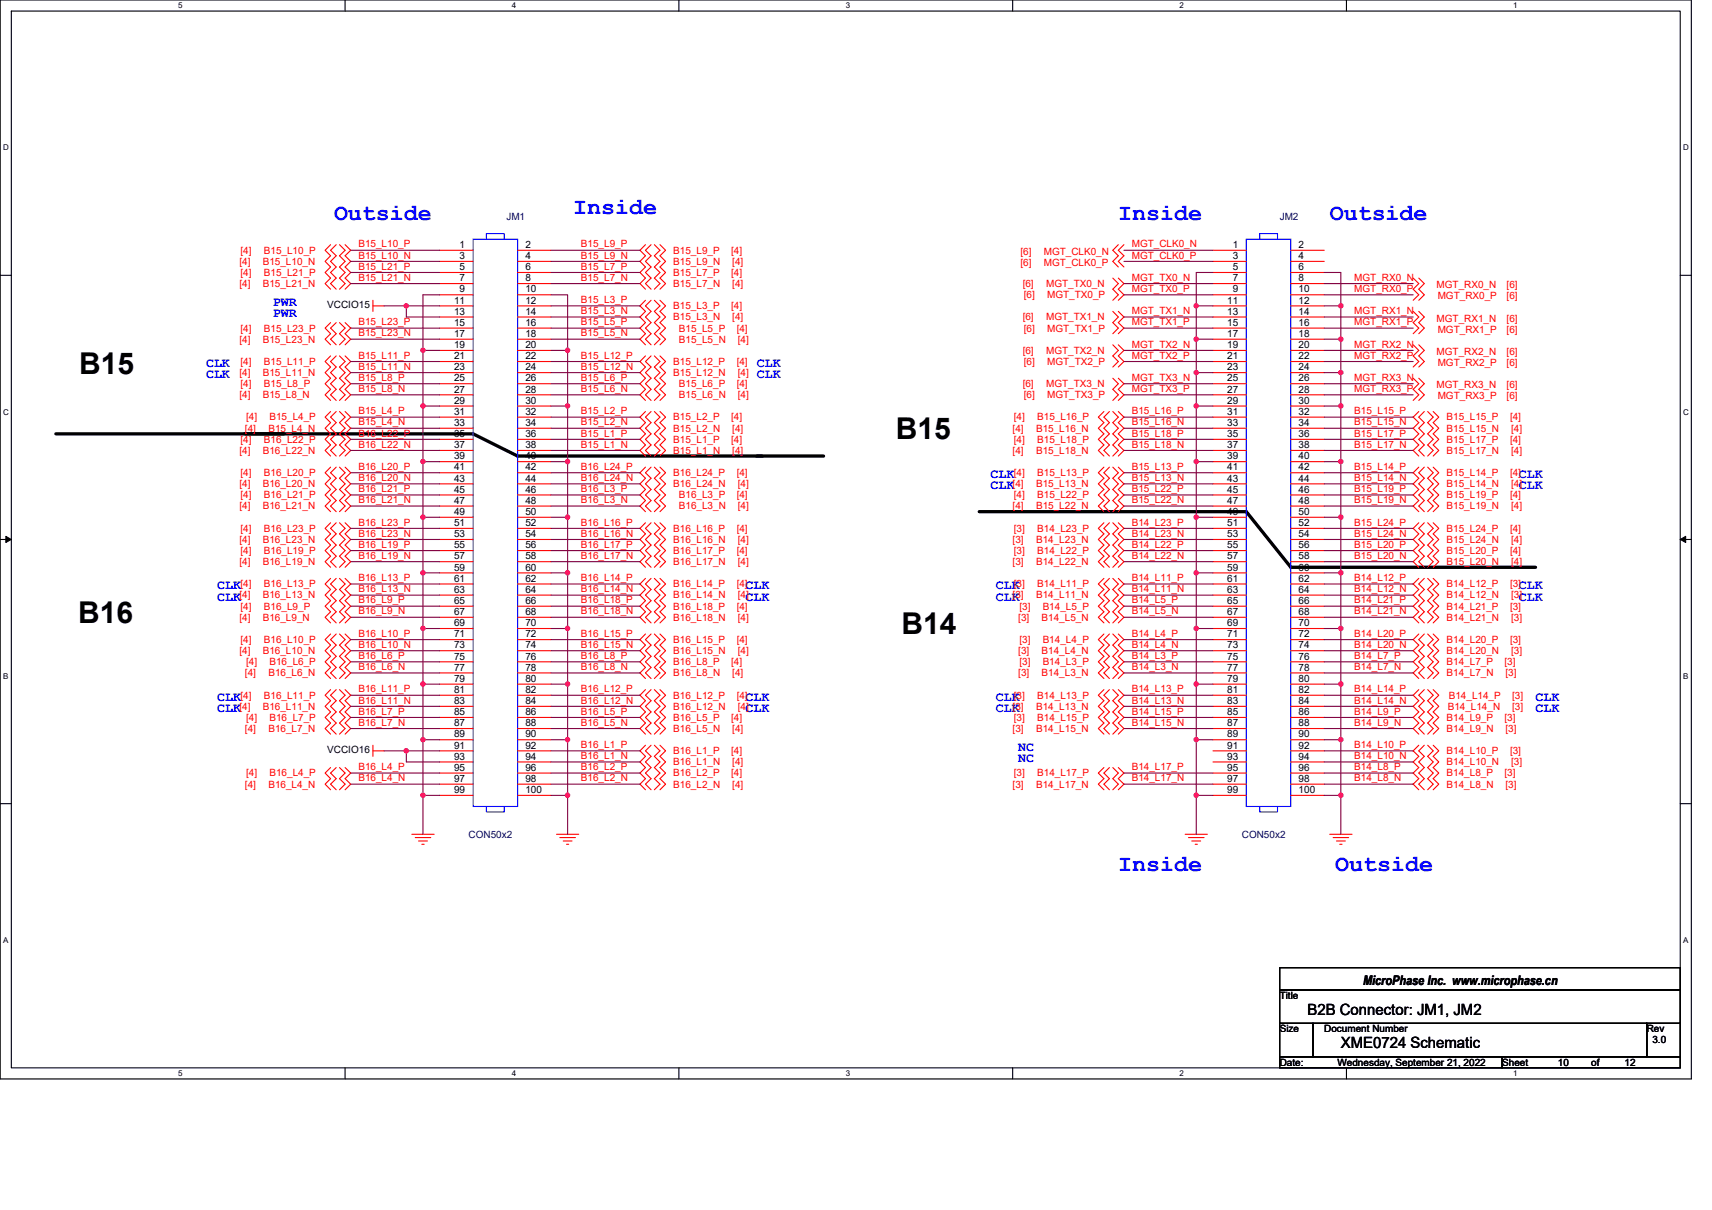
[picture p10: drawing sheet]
<svg xmlns="http://www.w3.org/2000/svg" width="297mm" height="210mm" viewBox="0 0 297 210" stroke-linecap="round" stroke-linejoin="round" font-family="sans-serif">
<defs><g id="words">
<g font-size="5.2">
<text x="13.7" y="64.9">B15</text>
<text x="155.4" y="76.2">B15</text>
<text x="13.5" y="108.1">B16</text>
<text x="156.4" y="110">B14</text>
</g>
<g font-size="4" fill="#00f">
<text x="58" y="38.1">Outside</text>
<text x="99.5" y="37.2">Inside</text>
<text x="194" y="38.1">Inside</text>
<text x="230.7" y="38.1">Outside</text>
<text x="194" y="151.1">Inside</text>
<text x="231.7" y="151.1">Outside</text>
</g>
<g font-size="2.7">
<text x="226.9" y="176.1">B2B Connector: JM1, JM2</text>
<text x="232.6" y="181.9">XME0724 Schematic</text>
</g>
<g font-size="2.3" fill="#00f">
<text x="47.3" y="53.1">PWR</text>
<text x="47.3" y="55">PWR</text>
<text x="35.7" y="65.6">CLK</text>
<text x="35.7" y="63.7">CLK</text>
<text x="131.3" y="63.7">CLK</text>
<text x="131.3" y="65.6">CLK</text>
<text x="171.8" y="83">CLK</text>
<text x="263.5" y="83">CLK</text>
<text x="171.8" y="84.9">CLK</text>
<text x="263.5" y="84.9">CLK</text>
<text x="37.7" y="104.2">CLK</text>
<text x="37.7" y="102.3">CLK</text>
<text x="129.4" y="102.3">CLK</text>
<text x="129.4" y="104.2">CLK</text>
<text x="172.8" y="104.2">CLK</text>
<text x="172.8" y="102.3">CLK</text>
<text x="263.5" y="104.2">CLK</text>
<text x="263.5" y="102.3">CLK</text>
<text x="37.7" y="121.6">CLK</text>
<text x="37.7" y="123.5">CLK</text>
<text x="129.4" y="121.6">CLK</text>
<text x="129.4" y="123.5">CLK</text>
<text x="172.8" y="123.5">CLK</text>
<text x="172.8" y="121.6">CLK</text>
<text x="266.4" y="123.5">CLK</text>
<text x="266.4" y="121.6">CLK</text>
<text x="176.7" y="130.3">NC</text>
<text x="176.7" y="132.2">NC</text>
</g>
<text font-size="2.3" x="236.5" y="170.9">MicroPhase Inc. www.microphase.cn</text>
<g font-size="1.7" fill="#000080">
<text x="87.9" y="38.2">JM1</text>
<text x="222" y="38.2">JM2</text>
<text x="81.3" y="145.4">CON50x2</text>
<text x="215.5" y="145.4">CON50x2</text>
</g>
<g font-size="1.7" fill="#f00">
<text x="41.5" y="45.9">[4]</text>
<text x="41.7" y="44">[4]</text>
<text x="41.7" y="47.9">[4]</text>
<text x="45.6" y="45.9">B15_L10_N</text>
<text x="45.8" y="44">B15_L10_P</text>
<text x="45.8" y="47.9">B15_L21_P</text>
<text x="62.2" y="44.9">B15_L10_N</text>
<text x="62.2" y="42.9">B15_L10_P</text>
<text x="62.2" y="46.8">B15_L21_P</text>
<text x="100.8" y="46.8">B15_L7_P</text>
<text x="100.8" y="42.9">B15_L9_P</text>
<text x="100.8" y="44.9">B15_L9_N</text>
<text x="116.8" y="47.9">B15_L7_P</text>
<text x="116.8" y="45.9">B15_L9_N</text>
<text x="116.8" y="44">B15_L9_P</text>
<text x="126.9" y="47.9">[4]</text>
<text x="126.9" y="44">[4]</text>
<text x="127.1" y="45.9">[4]</text>
<text x="177.1" y="46.1">[6]</text>
<text x="177.1" y="44.2">[6]</text>
<text x="181.1" y="46.1">MGT_CLK0_P</text>
<text x="181.1" y="44.2">MGT_CLK0_N</text>
<text x="196.4" y="44.9">MGT_CLK0_P</text>
<text x="196.4" y="42.9">MGT_CLK0_N</text>
<text x="41.5" y="49.8">[4]</text>
<text x="45.6" y="49.8">B15_L21_N</text>
<text x="62.2" y="48.7">B15_L21_N</text>
<text x="100.8" y="52.6">B15_L3_P</text>
<text x="100.8" y="48.7">B15_L7_N</text>
<text x="116.8" y="49.8">B15_L7_N</text>
<text x="116.8" y="53.7">B15_L3_P</text>
<text x="126.9" y="53.7">[4]</text>
<text x="127.1" y="49.8">[4]</text>
<text x="177.4" y="49.8">[6]</text>
<text x="177.6" y="51.7">[6]</text>
<text x="181.5" y="49.8">MGT_TX0_N</text>
<text x="181.7" y="51.7">MGT_TX0_P</text>
<text x="196.4" y="50.7">MGT_TX0_P</text>
<text x="196.4" y="48.7">MGT_TX0_N</text>
<text x="235" y="50.7">MGT_RX0_P</text>
<text x="235" y="48.7">MGT_RX0_N</text>
<text x="249.3" y="50">MGT_RX0_N</text>
<text x="249.4" y="51.9">MGT_RX0_P</text>
<text x="261.4" y="50">[6]</text>
<text x="261.4" y="51.9">[6]</text>
<text x="41.5" y="59.5">[4]</text>
<text x="41.7" y="57.5">[4]</text>
<text x="45.6" y="59.5">B15_L23_N</text>
<text x="45.8" y="57.5">B15_L23_P</text>
<text x="62.2" y="56.5">B15_L23_P</text>
<text x="62.2" y="58.4">B15_L23_N</text>
<text x="100.8" y="56.5">B15_L5_P</text>
<text x="100.8" y="58.4">B15_L5_N</text>
<text x="100.8" y="54.5">B15_L3_N</text>
<text x="116.8" y="55.6">B15_L3_N</text>
<text x="117.8" y="59.5">B15_L5_N</text>
<text x="117.8" y="57.5">B15_L5_P</text>
<text x="127.1" y="55.6">[4]</text>
<text x="127.8" y="57.5">[4]</text>
<text x="128" y="59.5">[4]</text>
<text x="177.4" y="55.6">[6]</text>
<text x="177.6" y="57.5">[6]</text>
<text x="181.5" y="55.6">MGT_TX1_N</text>
<text x="181.7" y="57.5">MGT_TX1_P</text>
<text x="196.4" y="56.5">MGT_TX1_P</text>
<text x="196.4" y="54.5">MGT_TX1_N</text>
<text x="235" y="54.5">MGT_RX1_N</text>
<text x="235" y="56.5">MGT_RX1_P</text>
<text x="249.3" y="55.8">MGT_RX1_N</text>
<text x="249.4" y="57.7">MGT_RX1_P</text>
<text x="261.4" y="55.8">[6]</text>
<text x="261.4" y="57.7">[6]</text>
<text x="41.5" y="65.2">[4]</text>
<text x="41.7" y="63.3">[4]</text>
<text x="45.6" y="65.2">B15_L11_N</text>
<text x="45.8" y="63.3">B15_L11_P</text>
<text x="62.2" y="64.2">B15_L11_N</text>
<text x="62.2" y="62.3">B15_L11_P</text>
<text x="100.8" y="64.2">B15_L12_N</text>
<text x="100.8" y="62.3">B15_L12_P</text>
<text x="116.8" y="65.2">B15_L12_N</text>
<text x="116.8" y="63.3">B15_L12_P</text>
<text x="127.8" y="63.3">[4]</text>
<text x="128" y="65.2">[4]</text>
<text x="177.4" y="61.4">[6]</text>
<text x="177.6" y="63.3">[6]</text>
<text x="181.5" y="61.4">MGT_TX2_N</text>
<text x="181.7" y="63.3">MGT_TX2_P</text>
<text x="196.4" y="62.3">MGT_TX2_P</text>
<text x="196.4" y="60.3">MGT_TX2_N</text>
<text x="235" y="60.3">MGT_RX2_N</text>
<text x="235" y="62.3">MGT_RX2_P</text>
<text x="249.3" y="61.6">MGT_RX2_N</text>
<text x="249.4" y="63.5">MGT_RX2_P</text>
<text x="261.4" y="61.6">[6]</text>
<text x="261.4" y="63.5">[6]</text>
<text x="41.5" y="69.1">[4]</text>
<text x="41.7" y="67.2">[4]</text>
<text x="45.6" y="69.1">B15_L8_N</text>
<text x="45.8" y="67.2">B15_L8_P</text>
<text x="62.2" y="71.9">B15_L4_P</text>
<text x="62.2" y="68">B15_L8_N</text>
<text x="62.2" y="66.1">B15_L8_P</text>
<text x="100.8" y="71.9">B15_L2_P</text>
<text x="100.8" y="66.1">B15_L6_P</text>
<text x="100.8" y="68">B15_L6_N</text>
<text x="117.8" y="69.1">B15_L6_N</text>
<text x="117.8" y="67.2">B15_L6_P</text>
<text x="127.8" y="67.2">[4]</text>
<text x="128" y="69.1">[4]</text>
<text x="177.4" y="67.2">[6]</text>
<text x="177.6" y="69.1">[6]</text>
<text x="181.5" y="67.2">MGT_TX3_N</text>
<text x="181.7" y="69.1">MGT_TX3_P</text>
<text x="196.4" y="68">MGT_TX3_P</text>
<text x="196.4" y="66.1">MGT_TX3_N</text>
<text x="196.4" y="71.9">B15_L16_P</text>
<text x="235" y="66.1">MGT_RX3_N</text>
<text x="235" y="68">MGT_RX3_P</text>
<text x="235" y="71.9">B15_L15_P</text>
<text x="249.3" y="67.4">MGT_RX3_N</text>
<text x="249.4" y="69.3">MGT_RX3_P</text>
<text x="261.4" y="67.4">[6]</text>
<text x="261.4" y="69.3">[6]</text>
<text x="41.7" y="76.8">[4]</text>
<text x="42.5" y="74.9">[4]</text>
<text x="42.7" y="73">[4]</text>
<text x="45.8" y="76.8">B16_L22_P</text>
<text x="46.6" y="74.9">B15_L4_N</text>
<text x="46.8" y="73">B15_L4_P</text>
<text x="62.2" y="73.8">B15_L4_N</text>
<text x="62.2" y="75.8">B16_L22_P</text>
<text x="62.2" y="77.7">B16_L22_N</text>
<text x="100.8" y="75.8">B15_L1_P</text>
<text x="100.8" y="77.7">B15_L1_N</text>
<text x="100.8" y="73.8">B15_L2_N</text>
<text x="116.8" y="76.8">B15_L1_P</text>
<text x="116.8" y="73">B15_L2_P</text>
<text x="116.8" y="74.9">B15_L2_N</text>
<text x="126.9" y="76.8">[4]</text>
<text x="126.9" y="73">[4]</text>
<text x="127.1" y="74.9">[4]</text>
<text x="175.7" y="74.9">[4]</text>
<text x="175.9" y="76.8">[4]</text>
<text x="175.9" y="73">[4]</text>
<text x="179.8" y="74.9">B15_L16_N</text>
<text x="180" y="76.8">B15_L18_P</text>
<text x="180" y="73">B15_L16_P</text>
<text x="196.4" y="77.7">B15_L18_N</text>
<text x="196.4" y="75.8">B15_L18_P</text>
<text x="196.4" y="73.8">B15_L16_N</text>
<text x="235" y="73.8">B15_L15_N</text>
<text x="235" y="77.7">B15_L17_N</text>
<text x="235" y="75.8">B15_L17_P</text>
<text x="251" y="73">B15_L15_P</text>
<text x="251" y="74.9">B15_L15_N</text>
<text x="251" y="76.8">B15_L17_P</text>
<text x="262" y="73">[4]</text>
<text x="262" y="76.8">[4]</text>
<text x="262.2" y="74.9">[4]</text>
<text x="41.5" y="78.8">[4]</text>
<text x="41.7" y="82.6">[4]</text>
<text x="45.6" y="78.8">B16_L22_N</text>
<text x="45.8" y="82.6">B16_L20_P</text>
<text x="62.2" y="81.6">B16_L20_P</text>
<text x="62.2" y="83.5">B16_L20_N</text>
<text x="100.8" y="81.6">B16_L24_P</text>
<text x="100.8" y="83.5">B16_L24_N</text>
<text x="116.8" y="78.8">B15_L1_N</text>
<text x="116.8" y="82.6">B16_L24_P</text>
<text x="127.1" y="78.8">[4]</text>
<text x="127.8" y="82.6">[4]</text>
<text x="175.7" y="78.8">[4]</text>
<text x="175.9" y="82.6">[4]</text>
<text x="179.8" y="78.8">B15_L18_N</text>
<text x="180" y="82.6">B15_L13_P</text>
<text x="196.4" y="81.6">B15_L13_P</text>
<text x="196.4" y="83.5">B15_L13_N</text>
<text x="235" y="81.6">B15_L14_P</text>
<text x="235" y="83.5">B15_L14_N</text>
<text x="251" y="82.6">B15_L14_P</text>
<text x="251" y="78.8">B15_L17_N</text>
<text x="262" y="82.6">[4]</text>
<text x="262.2" y="78.8">[4]</text>
<text x="41.5" y="88.4">[4]</text>
<text x="41.5" y="84.5">[4]</text>
<text x="41.7" y="86.5">[4]</text>
<text x="45.6" y="88.4">B16_L21_N</text>
<text x="45.6" y="84.5">B16_L20_N</text>
<text x="45.8" y="86.5">B16_L21_P</text>
<text x="62.2" y="85.4">B16_L21_P</text>
<text x="62.2" y="87.3">B16_L21_N</text>
<text x="100.8" y="87.3">B16_L3_N</text>
<text x="100.8" y="85.4">B16_L3_P</text>
<text x="116.8" y="84.5">B16_L24_N</text>
<text x="117.8" y="86.5">B16_L3_P</text>
<text x="117.8" y="88.4">B16_L3_N</text>
<text x="127.8" y="86.5">[4]</text>
<text x="128" y="84.5">[4]</text>
<text x="128" y="88.4">[4]</text>
<text x="175.7" y="84.5">[4]</text>
<text x="175.7" y="88.4">[4]</text>
<text x="175.9" y="86.5">[4]</text>
<text x="179.8" y="84.5">B15_L13_N</text>
<text x="179.8" y="88.4">B15_L22_N</text>
<text x="180" y="86.5">B15_L22_P</text>
<text x="196.4" y="87.3">B15_L22_N</text>
<text x="196.4" y="85.4">B15_L22_P</text>
<text x="235" y="87.3">B15_L19_N</text>
<text x="235" y="85.4">B15_L19_P</text>
<text x="251" y="84.5">B15_L14_N</text>
<text x="251" y="88.4">B15_L19_N</text>
<text x="251" y="86.5">B15_L19_P</text>
<text x="262" y="86.5">[4]</text>
<text x="262.2" y="84.5">[4]</text>
<text x="262.2" y="88.4">[4]</text>
<text x="41.5" y="94.2">[4]</text>
<text x="41.7" y="92.3">[4]</text>
<text x="45.6" y="94.2">B16_L23_N</text>
<text x="45.8" y="92.3">B16_L23_P</text>
<text x="62.2" y="93.1">B16_L23_N</text>
<text x="62.2" y="91.2">B16_L23_P</text>
<text x="62.2" y="95.1">B16_L19_P</text>
<text x="100.8" y="95.1">B16_L17_P</text>
<text x="100.8" y="91.2">B16_L16_P</text>
<text x="100.8" y="93.1">B16_L16_N</text>
<text x="116.8" y="92.3">B16_L16_P</text>
<text x="116.8" y="94.2">B16_L16_N</text>
<text x="127.8" y="92.3">[4]</text>
<text x="128" y="94.2">[4]</text>
<text x="175.7" y="94.2">[3]</text>
<text x="175.9" y="92.3">[3]</text>
<text x="179.8" y="94.2">B14_L23_N</text>
<text x="180" y="92.3">B14_L23_P</text>
<text x="196.4" y="91.2">B14_L23_P</text>
<text x="196.4" y="93.1">B14_L23_N</text>
<text x="196.4" y="95.1">B14_L22_P</text>
<text x="235" y="93.1">B15_L24_N</text>
<text x="235" y="91.2">B15_L24_P</text>
<text x="235" y="95.1">B15_L20_P</text>
<text x="251" y="92.3">B15_L24_P</text>
<text x="251" y="94.2">B15_L24_N</text>
<text x="262" y="92.3">[4]</text>
<text x="262.2" y="94.2">[4]</text>
<text x="41.5" y="98.1">[4]</text>
<text x="41.7" y="101.9">[4]</text>
<text x="41.7" y="96.1">[4]</text>
<text x="45.6" y="98.1">B16_L19_N</text>
<text x="45.8" y="101.9">B16_L13_P</text>
<text x="45.8" y="96.1">B16_L19_P</text>
<text x="62.2" y="100.9">B16_L13_P</text>
<text x="62.2" y="97">B16_L19_N</text>
<text x="100.8" y="100.9">B16_L14_P</text>
<text x="100.8" y="97">B16_L17_N</text>
<text x="116.8" y="96.1">B16_L17_P</text>
<text x="116.8" y="98.1">B16_L17_N</text>
<text x="116.8" y="101.9">B16_L14_P</text>
<text x="127.8" y="96.1">[4]</text>
<text x="127.8" y="101.9">[4]</text>
<text x="128" y="98.1">[4]</text>
<text x="175.7" y="98.1">[3]</text>
<text x="175.9" y="101.9">[3]</text>
<text x="175.9" y="96.1">[3]</text>
<text x="179.8" y="98.1">B14_L22_N</text>
<text x="180" y="101.9">B14_L11_P</text>
<text x="180" y="96.1">B14_L22_P</text>
<text x="196.4" y="100.9">B14_L11_P</text>
<text x="196.4" y="97">B14_L22_N</text>
<text x="235" y="100.9">B14_L12_P</text>
<text x="235" y="97">B15_L20_N</text>
<text x="251" y="101.9">B14_L12_P</text>
<text x="251" y="96.1">B15_L20_P</text>
<text x="251" y="98.1">B15_L20_N</text>
<text x="262" y="101.9">[3]</text>
<text x="262" y="96.1">[4]</text>
<text x="262.2" y="98.1">[4]</text>
<text x="41.5" y="103.8">[4]</text>
<text x="41.5" y="107.7">[4]</text>
<text x="41.7" y="105.8">[4]</text>
<text x="45.6" y="103.8">B16_L13_N</text>
<text x="45.6" y="107.7">B16_L9_N</text>
<text x="45.8" y="105.8">B16_L9_P</text>
<text x="62.2" y="102.8">B16_L13_N</text>
<text x="62.2" y="104.7">B16_L9_P</text>
<text x="62.2" y="106.6">B16_L9_N</text>
<text x="100.8" y="102.8">B16_L14_N</text>
<text x="100.8" y="106.6">B16_L18_N</text>
<text x="100.8" y="104.7">B16_L18_P</text>
<text x="116.8" y="103.8">B16_L14_N</text>
<text x="116.8" y="105.8">B16_L18_P</text>
<text x="116.8" y="107.7">B16_L18_N</text>
<text x="127.8" y="105.8">[4]</text>
<text x="128" y="103.8">[4]</text>
<text x="128" y="107.7">[4]</text>
<text x="175.7" y="103.8">[3]</text>
<text x="176.7" y="107.7">[3]</text>
<text x="176.9" y="105.8">[3]</text>
<text x="179.8" y="103.8">B14_L11_N</text>
<text x="180.7" y="107.7">B14_L5_N</text>
<text x="180.9" y="105.8">B14_L5_P</text>
<text x="196.4" y="102.8">B14_L11_N</text>
<text x="196.4" y="104.7">B14_L5_P</text>
<text x="196.4" y="106.6">B14_L5_N</text>
<text x="235" y="102.8">B14_L12_N</text>
<text x="235" y="104.7">B14_L21_P</text>
<text x="235" y="106.6">B14_L21_N</text>
<text x="251" y="103.8">B14_L12_N</text>
<text x="251" y="107.7">B14_L21_N</text>
<text x="251" y="105.8">B14_L21_P</text>
<text x="262" y="105.8">[3]</text>
<text x="262.2" y="103.8">[3]</text>
<text x="262.2" y="107.7">[3]</text>
<text x="41.5" y="113.5">[4]</text>
<text x="41.7" y="111.6">[4]</text>
<text x="45.6" y="113.5">B16_L10_N</text>
<text x="45.8" y="111.6">B16_L10_P</text>
<text x="62.2" y="110.5">B16_L10_P</text>
<text x="62.2" y="112.4">B16_L10_N</text>
<text x="100.8" y="110.5">B16_L15_P</text>
<text x="100.8" y="112.4">B16_L15_N</text>
<text x="116.8" y="111.6">B16_L15_P</text>
<text x="116.8" y="113.5">B16_L15_N</text>
<text x="127.8" y="111.6">[4]</text>
<text x="128" y="113.5">[4]</text>
<text x="176.7" y="113.5">[3]</text>
<text x="176.9" y="111.6">[3]</text>
<text x="180.7" y="113.5">B14_L4_N</text>
<text x="180.9" y="111.6">B14_L4_P</text>
<text x="196.4" y="112.4">B14_L4_N</text>
<text x="196.4" y="110.5">B14_L4_P</text>
<text x="235" y="112.4">B14_L20_N</text>
<text x="235" y="110.5">B14_L20_P</text>
<text x="251" y="111.6">B14_L20_P</text>
<text x="251" y="113.5">B14_L20_N</text>
<text x="262" y="111.6">[3]</text>
<text x="262.2" y="113.5">[3]</text>
<text x="42.5" y="117.4">[4]</text>
<text x="42.7" y="115.4">[4]</text>
<text x="46.6" y="117.4">B16_L6_N</text>
<text x="46.8" y="115.4">B16_L6_P</text>
<text x="62.2" y="114.4">B16_L6_P</text>
<text x="62.2" y="116.3">B16_L6_N</text>
<text x="100.8" y="116.3">B16_L8_N</text>
<text x="100.8" y="114.4">B16_L8_P</text>
<text x="116.8" y="115.4">B16_L8_P</text>
<text x="116.8" y="117.4">B16_L8_N</text>
<text x="126.9" y="115.4">[4]</text>
<text x="127.1" y="117.4">[4]</text>
<text x="176.7" y="117.4">[3]</text>
<text x="176.9" y="115.4">[3]</text>
<text x="180.7" y="117.4">B14_L3_N</text>
<text x="180.9" y="115.4">B14_L3_P</text>
<text x="196.4" y="114.4">B14_L3_P</text>
<text x="196.4" y="116.3">B14_L3_N</text>
<text x="235" y="114.4">B14_L7_P</text>
<text x="235" y="116.3">B14_L7_N</text>
<text x="251" y="115.4">B14_L7_P</text>
<text x="251" y="117.4">B14_L7_N</text>
<text x="261" y="115.4">[3]</text>
<text x="261.2" y="117.4">[3]</text>
<text x="41.5" y="123.1">[4]</text>
<text x="41.7" y="121.2">[4]</text>
<text x="42.7" y="125.1">[4]</text>
<text x="45.6" y="123.1">B16_L11_N</text>
<text x="45.8" y="121.2">B16_L11_P</text>
<text x="46.8" y="125.1">B16_L7_P</text>
<text x="62.2" y="120.2">B16_L11_P</text>
<text x="62.2" y="122.1">B16_L11_N</text>
<text x="62.2" y="125.9">B16_L7_N</text>
<text x="62.2" y="124">B16_L7_P</text>
<text x="100.8" y="120.2">B16_L12_P</text>
<text x="100.8" y="122.1">B16_L12_N</text>
<text x="100.8" y="124">B16_L5_P</text>
<text x="100.8" y="125.9">B16_L5_N</text>
<text x="116.8" y="121.2">B16_L12_P</text>
<text x="116.8" y="123.1">B16_L12_N</text>
<text x="116.8" y="125.1">B16_L5_P</text>
<text x="126.9" y="125.1">[4]</text>
<text x="127.8" y="121.2">[4]</text>
<text x="128" y="123.1">[4]</text>
<text x="175.7" y="123.1">[3]</text>
<text x="175.9" y="121.2">[3]</text>
<text x="175.9" y="125.1">[3]</text>
<text x="179.8" y="123.1">B14_L13_N</text>
<text x="180" y="121.2">B14_L13_P</text>
<text x="180" y="125.1">B14_L15_P</text>
<text x="196.4" y="120.2">B14_L13_P</text>
<text x="196.4" y="122.1">B14_L13_N</text>
<text x="196.4" y="125.9">B14_L15_N</text>
<text x="196.4" y="124">B14_L15_P</text>
<text x="235" y="120.2">B14_L14_P</text>
<text x="235" y="122.1">B14_L14_N</text>
<text x="235" y="125.9">B14_L9_N</text>
<text x="235" y="124">B14_L9_P</text>
<text x="251" y="125.1">B14_L9_P</text>
<text x="251.2" y="123.1">B14_L14_N</text>
<text x="251.4" y="121.2">B14_L14_P</text>
<text x="261" y="125.1">[3]</text>
<text x="262.4" y="123.1">[3]</text>
<text x="262.4" y="121.2">[3]</text>
<text x="42.5" y="127">[4]</text>
<text x="46.6" y="127">B16_L7_N</text>
<text x="100.8" y="131.7">B16_L1_N</text>
<text x="100.8" y="129.8">B16_L1_P</text>
<text x="116.8" y="130.9">B16_L1_P</text>
<text x="116.8" y="127">B16_L5_N</text>
<text x="126.9" y="130.9">[4]</text>
<text x="127.1" y="127">[4]</text>
<text x="175.7" y="127">[3]</text>
<text x="179.8" y="127">B14_L15_N</text>
<text x="235" y="131.7">B14_L10_N</text>
<text x="235" y="129.8">B14_L10_P</text>
<text x="251" y="127">B14_L9_N</text>
<text x="251" y="130.9">B14_L10_P</text>
<text x="261.2" y="127">[3]</text>
<text x="262" y="130.9">[3]</text>
<text x="42.5" y="136.7">[4]</text>
<text x="42.7" y="134.7">[4]</text>
<text x="46.6" y="136.7">B16_L4_N</text>
<text x="46.8" y="134.7">B16_L4_P</text>
<text x="62.2" y="135.6">B16_L4_N</text>
<text x="62.2" y="133.7">B16_L4_P</text>
<text x="100.8" y="135.6">B16_L2_N</text>
<text x="100.8" y="133.7">B16_L2_P</text>
<text x="116.8" y="134.7">B16_L2_P</text>
<text x="116.8" y="136.7">B16_L2_N</text>
<text x="116.8" y="132.8">B16_L1_N</text>
<text x="126.9" y="134.7">[4]</text>
<text x="127.1" y="136.7">[4]</text>
<text x="127.1" y="132.8">[4]</text>
<text x="175.7" y="136.7">[3]</text>
<text x="175.9" y="134.7">[3]</text>
<text x="179.8" y="136.7">B14_L17_N</text>
<text x="180" y="134.7">B14_L17_P</text>
<text x="196.4" y="135.6">B14_L17_N</text>
<text x="196.4" y="133.7">B14_L17_P</text>
<text x="235" y="135.6">B14_L8_N</text>
<text x="235" y="133.7">B14_L8_P</text>
<text x="251" y="136.7">B14_L8_N</text>
<text x="251" y="134.7">B14_L8_P</text>
<text x="251" y="132.8">B14_L10_N</text>
<text x="261" y="134.7">[3]</text>
<text x="261.2" y="136.7">[3]</text>
<text x="262.2" y="132.8">[3]</text>
</g>
<g font-size="1.7">
<text x="79.8" y="43">1</text>
<text x="79.8" y="45">3</text>
<text x="79.8" y="46.9">5</text>
<text x="91.2" y="43">2</text>
<text x="91.2" y="45">4</text>
<text x="91.2" y="46.9">6</text>
<text x="213.9" y="43">1</text>
<text x="213.9" y="45">3</text>
<text x="213.9" y="46.9">5</text>
<text x="225.3" y="43">2</text>
<text x="225.3" y="45">4</text>
<text x="225.3" y="46.9">6</text>
<text x="56.8" y="53.5">VCCIO15</text>
<text x="78.8" y="52.7">11</text>
<text x="79.8" y="48.8">7</text>
<text x="79.8" y="50.8">9</text>
<text x="91.2" y="48.8">8</text>
<text x="91.2" y="50.8">10</text>
<text x="91.2" y="52.7">12</text>
<text x="212.9" y="52.7">11</text>
<text x="213.9" y="48.8">7</text>
<text x="213.9" y="50.8">9</text>
<text x="225.3" y="48.8">8</text>
<text x="225.3" y="50.8">10</text>
<text x="225.3" y="52.7">12</text>
<text x="78.8" y="54.6">13</text>
<text x="78.8" y="56.5">15</text>
<text x="78.8" y="58.5">17</text>
<text x="91.2" y="54.6">14</text>
<text x="91.2" y="56.5">16</text>
<text x="91.2" y="58.5">18</text>
<text x="212.9" y="54.6">13</text>
<text x="212.9" y="56.5">15</text>
<text x="212.9" y="58.5">17</text>
<text x="225.3" y="54.6">14</text>
<text x="225.3" y="56.5">16</text>
<text x="225.3" y="58.5">18</text>
<text x="78.8" y="60.4">19</text>
<text x="78.8" y="62.3">21</text>
<text x="78.8" y="64.3">23</text>
<text x="91.2" y="60.4">20</text>
<text x="91.2" y="62.3">22</text>
<text x="91.2" y="64.3">24</text>
<text x="212.9" y="60.4">19</text>
<text x="212.9" y="62.3">21</text>
<text x="212.9" y="64.3">23</text>
<text x="225.3" y="60.4">20</text>
<text x="225.3" y="62.3">22</text>
<text x="225.3" y="64.3">24</text>
<text x="78.8" y="66.2">25</text>
<text x="78.8" y="68.1">27</text>
<text x="78.8" y="70.1">29</text>
<text x="78.8" y="72">31</text>
<text x="91.2" y="66.2">26</text>
<text x="91.2" y="68.1">28</text>
<text x="91.2" y="70.1">30</text>
<text x="91.2" y="72">32</text>
<text x="212.9" y="66.2">25</text>
<text x="212.9" y="68.1">27</text>
<text x="212.9" y="70.1">29</text>
<text x="212.9" y="72">31</text>
<text x="225.3" y="66.2">26</text>
<text x="225.3" y="68.1">28</text>
<text x="225.3" y="70.1">30</text>
<text x="225.3" y="72">32</text>
<text x="78.8" y="73.9">33</text>
<text x="78.8" y="75.8">35</text>
<text x="78.8" y="77.8">37</text>
<text x="91.2" y="73.9">34</text>
<text x="91.2" y="75.8">36</text>
<text x="91.2" y="77.8">38</text>
<text x="212.9" y="73.9">33</text>
<text x="212.9" y="75.8">35</text>
<text x="212.9" y="77.8">37</text>
<text x="225.3" y="73.9">34</text>
<text x="225.3" y="75.8">36</text>
<text x="225.3" y="77.8">38</text>
<text x="78.8" y="79.7">39</text>
<text x="78.8" y="81.6">41</text>
<text x="78.8" y="83.6">43</text>
<text x="91.2" y="79.7">40</text>
<text x="91.2" y="81.6">42</text>
<text x="91.2" y="83.6">44</text>
<text x="212.9" y="79.7">39</text>
<text x="212.9" y="81.6">41</text>
<text x="212.9" y="83.6">43</text>
<text x="225.3" y="79.7">40</text>
<text x="225.3" y="81.6">42</text>
<text x="225.3" y="83.6">44</text>
<text x="78.8" y="85.5">45</text>
<text x="78.8" y="87.4">47</text>
<text x="78.8" y="89.4">49</text>
<text x="91.2" y="85.5">46</text>
<text x="91.2" y="87.4">48</text>
<text x="91.2" y="89.4">50</text>
<text x="212.9" y="85.5">45</text>
<text x="212.9" y="87.4">47</text>
<text x="212.9" y="89.4">49</text>
<text x="225.3" y="85.5">46</text>
<text x="225.3" y="87.4">48</text>
<text x="225.3" y="89.4">50</text>
<text x="78.8" y="91.3">51</text>
<text x="78.8" y="93.2">53</text>
<text x="78.8" y="95.1">55</text>
<text x="91.2" y="91.3">52</text>
<text x="91.2" y="93.2">54</text>
<text x="91.2" y="95.1">56</text>
<text x="212.9" y="91.3">51</text>
<text x="212.9" y="93.2">53</text>
<text x="212.9" y="95.1">55</text>
<text x="225.3" y="91.3">52</text>
<text x="225.3" y="93.2">54</text>
<text x="225.3" y="95.1">56</text>
<text x="78.8" y="97.1">57</text>
<text x="78.8" y="99">59</text>
<text x="78.8" y="100.9">61</text>
<text x="91.2" y="97.1">58</text>
<text x="91.2" y="99">60</text>
<text x="91.2" y="100.9">62</text>
<text x="212.9" y="97.1">57</text>
<text x="212.9" y="99">59</text>
<text x="212.9" y="100.9">61</text>
<text x="225.3" y="97.1">58</text>
<text x="225.3" y="99">60</text>
<text x="225.3" y="100.9">62</text>
<text x="78.8" y="102.9">63</text>
<text x="78.8" y="104.8">65</text>
<text x="78.8" y="106.7">67</text>
<text x="91.2" y="102.9">64</text>
<text x="91.2" y="104.8">66</text>
<text x="91.2" y="106.7">68</text>
<text x="212.9" y="102.9">63</text>
<text x="212.9" y="104.8">65</text>
<text x="212.9" y="106.7">67</text>
<text x="225.3" y="102.9">64</text>
<text x="225.3" y="104.8">66</text>
<text x="225.3" y="106.7">68</text>
<text x="78.8" y="108.7">69</text>
<text x="78.8" y="110.6">71</text>
<text x="78.8" y="112.5">73</text>
<text x="91.2" y="108.7">70</text>
<text x="91.2" y="110.6">72</text>
<text x="91.2" y="112.5">74</text>
<text x="212.9" y="108.7">69</text>
<text x="212.9" y="110.6">71</text>
<text x="212.9" y="112.5">73</text>
<text x="225.3" y="108.7">70</text>
<text x="225.3" y="110.6">72</text>
<text x="225.3" y="112.5">74</text>
<text x="78.8" y="114.4">75</text>
<text x="78.8" y="116.4">77</text>
<text x="78.8" y="118.3">79</text>
<text x="91.2" y="114.4">76</text>
<text x="91.2" y="116.4">78</text>
<text x="91.2" y="118.3">80</text>
<text x="212.9" y="114.4">75</text>
<text x="212.9" y="116.4">77</text>
<text x="212.9" y="118.3">79</text>
<text x="225.3" y="114.4">76</text>
<text x="225.3" y="116.4">78</text>
<text x="225.3" y="118.3">80</text>
<text x="78.8" y="120.2">81</text>
<text x="78.8" y="122.2">83</text>
<text x="78.8" y="124.1">85</text>
<text x="91.2" y="120.2">82</text>
<text x="91.2" y="122.2">84</text>
<text x="91.2" y="124.1">86</text>
<text x="212.9" y="120.2">81</text>
<text x="212.9" y="122.2">83</text>
<text x="212.9" y="124.1">85</text>
<text x="225.3" y="120.2">82</text>
<text x="225.3" y="122.2">84</text>
<text x="225.3" y="124.1">86</text>
<text x="56.8" y="130.7">VCCIO16</text>
<text x="78.8" y="126">87</text>
<text x="78.8" y="128">89</text>
<text x="78.8" y="129.9">91</text>
<text x="78.8" y="131.8">93</text>
<text x="91.2" y="126">88</text>
<text x="91.2" y="128">90</text>
<text x="91.2" y="129.9">92</text>
<text x="91.2" y="131.8">94</text>
<text x="212.9" y="126">87</text>
<text x="212.9" y="128">89</text>
<text x="212.9" y="129.9">91</text>
<text x="212.9" y="131.8">93</text>
<text x="225.3" y="126">88</text>
<text x="225.3" y="128">90</text>
<text x="225.3" y="129.9">92</text>
<text x="225.3" y="131.8">94</text>
<text x="78.8" y="133.8">95</text>
<text x="78.8" y="135.7">97</text>
<text x="78.8" y="137.6">99</text>
<text x="91.2" y="133.8">96</text>
<text x="91.2" y="135.7">98</text>
<text x="91.2" y="137.6">100</text>
<text x="212.9" y="133.8">95</text>
<text x="212.9" y="135.7">97</text>
<text x="212.9" y="137.6">99</text>
<text x="225.3" y="133.8">96</text>
<text x="225.3" y="135.7">98</text>
<text x="225.3" y="137.6">100</text>
<text x="222" y="173.4">Title</text>
<text x="222" y="179.1">Size</text>
<text x="229.8" y="179.1">Document Number</text>
<text x="285.7" y="179.1">Rev</text>
<text x="222" y="184.9">Date:</text>
<text x="232.1" y="184.9">Wednesday, September 21, 2022</text>
<text x="260.6" y="184.9">Sheet</text>
<text x="270.3" y="184.9">10</text>
<text x="276.1" y="184.9">of</text>
<text x="281.9" y="184.9">12</text>
<text x="286.7" y="181.1">3.0</text>
</g>
<g font-size="1.4">
<text x="30.9" y="1.5">5</text>
<text x="88.8" y="1.5">4</text>
<text x="146.7" y="1.5">3</text>
<text x="204.7" y="1.5">2</text>
<text x="262.6" y="1.5">1</text>
<text x=".5" y="26.1">D</text>
<text x="292" y="26.1">D</text>
<text x=".5" y="71.9">C</text>
<text x="292" y="71.9">C</text>
<text x=".5" y="117.8">B</text>
<text x="292" y="117.8">B</text>
<text x=".5" y="163.6">A</text>
<text x="292" y="163.6">A</text>
<text x="30.9" y="186.8">5</text>
<text x="88.8" y="186.8">4</text>
<text x="146.7" y="186.8">3</text>
<text x="204.7" y="186.8">2</text>
<text x="262.6" y="186.8">1</text>
</g>
</g></defs>
<path d="M0 0h293.5v187.2h-293.5zM2 1.9h289.5v183.4h-289.5z" fill="none" stroke="#000" stroke-width=".19"/>
<g fill="#fff">
<path d="M30.9 .2h.8v1.6h-.8z"/>
<path d="M30.9 185.5h.8v1.6h-.8z"/>
</g>
<path d="M59.9 0v1.9M59.9 185.3v1.9" fill="none" stroke="#000" stroke-width=".19"/>
<g fill="#fff">
<path d="M88.8 .2h.8v1.6h-.8z"/>
<path d="M88.8 185.5h.8v1.6h-.8z"/>
</g>
<path d="M117.8 0v1.9M117.8 185.3v1.9" fill="none" stroke="#000" stroke-width=".19"/>
<g fill="#fff">
<path d="M146.7 .2h.8v1.6h-.8z"/>
<path d="M146.7 185.5h.8v1.6h-.8z"/>
</g>
<path d="M175.7 0v1.9M175.7 185.3v1.9" fill="none" stroke="#000" stroke-width=".19"/>
<g fill="#fff">
<path d="M204.7 .2h.7v1.6h-.7z"/>
<path d="M204.7 185.5h.7v1.6h-.7z"/>
</g>
<path d="M233.6 0v1.9M233.6 185.3v1.9" fill="none" stroke="#000" stroke-width=".19"/>
<g fill="#fff">
<path d="M262.6 .2h.7v1.6h-.7z"/>
<path d="M262.6 185.5h.7v1.6h-.7z"/>
<path d="M.5 24.8h1v1.6h-1z"/>
<path d="M292 24.8h1v1.6h-1z"/>
<path d="M.5 70.7h1v1.5h-1z"/>
<path d="M292 70.7h1v1.5h-1z"/>
</g>
<path d="M0 47.8h2M291.5 47.8h2" fill="none" stroke="#000" stroke-width=".19"/>
<g fill="#fff">
<path d="M.5 116.5h.9v1.6h-.9z"/>
<path d="M292 116.5h.9v1.6h-.9z"/>
</g>
<path d="M0 93.6h2M291.5 93.6h2" fill="none" stroke="#000" stroke-width=".19"/>
<path d="M1 93.1l1 .5-1 .5zM291.5 93.6l1-.5v1z" fill="#000" stroke="#000" stroke-width=".17"/>
<g fill="#fff">
<path d="M.5 162.4h.9v1.5h-.9z"/>
<path d="M292 162.4h.9v1.5h-.9z"/>
</g>
<path d="M0 139.5h2M291.5 139.5h2M222 167.9h69.5v3.9h-69.5zM222 171.8h69.5v5.8h-69.5zM222 177.6h5.8v5.8h-5.8zM227.8 177.6h57.9v5.8h-57.9zM285.7 177.6h5.8v5.8h-5.8zM222 183.4h38.6v1.9h-38.6zM260.6 183.4h30.9v1.9h-30.9z" fill="none" stroke="#000" stroke-width=".19"/>
<path d="M9.7 75.3h39.6M42.5 75.3h39.6l7.7 3.8h42.5M131.3 79.1h11.6M169.9 88.8h46.3l7.8 9.6h42.4" fill="none" stroke="#000" stroke-width=".57"/>
<g fill="none" stroke="#f00" stroke-width=".19">
<path d="M57.4 56l-1 .9 1 1-1 1 1 .9M57.4 42.5l-1 .9 1 1-1 1 1 .9-1 1 1 1-1 .9 1 1M58.3 56l-.9 .9 .9 1-.9 1 .9 .9M58.3 42.5l-.9 .9 .9 1-.9 1 .9 .9-.9 1 .9 1-.9 .9 .9 1M58.9 56l1 .9-1 1 1 1-1 .9M58.9 42.5l1 .9-1 1 1 1-1 .9 1 1-1 1 1 .9-1 1M59.9 56l1 .9-1 1 1 1-1 .9M59.9 42.5l1 .9-1 1 1 1-1 .9 1 1-1 1 1 .9-1 1M64.7 53.1h1.9M64.7 52.1v1.9M76.3 43.4h5.8M76.3 45.4h5.8"/>
<path d="M76.3 47.3h5.8M76.3 49.2h5.8M76.3 51.2h5.8M76.3 53.1h5.8M76.3 55h5.8M76.3 56.9h5.8M76.3 58.9h5.8M89.8 43.4h5.8M89.8 45.4h5.8M89.8 47.3h5.8M89.8 49.2h5.8M89.8 51.2h5.8"/>
<path d="M89.8 53.1h5.8M89.8 55h5.8M89.8 56.9h5.8M89.8 58.9h5.8M112 52.1l-1 1 1 .9-1 1 1 1-1 .9 1 1-1 1 1 .9M112 42.5l-1 .9 1 1-1 1 1 .9-1 1 1 1-1 .9 1 1M113 52.1l-1 1 1 .9-1 1 1 1-1 .9 1 1-1 1 1 .9M113 42.5l-1 .9 1 1-1 1 1 .9-1 1 1 1-1 .9 1 1M113.5 52.1l1 1-1 .9 1 1-1 1 1 .9-1 1 1 1-1 .9M113.5 42.5l1 .9-1 1 1 1-1 .9 1 1-1 1 1 .9-1 1M114.5 52.1l1 1-1 .9 1 1-1 1 1 .9-1 1 1 1-1 .9M114.5 42.5l1 .9-1 1 1 1-1 .9 1 1-1 1 1 .9-1 1"/>
<path d="M193.1 54l.9 1-.9 1 .9 .9-.9 1M193.1 59.8l.9 1-.9 1 .9 .9-.9 1M193.1 48.3l.9 .9-.9 1 .9 1-.9 .9M194 42.5l-.9 .9 .9 1-.9 1 .9 .9M194 54l1 1-1 1 1 .9-1 1M194 59.8l1 1-1 1 1 .9-1 1M194 48.3l1 .9-1 1 1 1-1 .9M195 42.5l-1 .9 1 1-1 1 1 .9M210.5 43.4h5.7M210.5 45.4h5.7M210.5 47.3h5.7M210.5 49.2h5.7"/>
<path d="M210.5 51.2h5.7M210.5 53.1h5.7M210.5 55h5.7M210.5 56.9h5.7M210.5 58.9h5.7M224 43.4h5.8M224 45.4h5.8M224 47.3h5.8M224 49.2h5.8M224 51.2h5.8M224 53.1h5.8M224 55h5.8"/>
<path d="M224 56.9h5.8M224 58.9h5.8M245.2 54l1 1-1 1 1 .9-1 1M245.2 48.3l1 .9-1 1 1 1-1 .9M245.2 59.8l1 1-1 1 1 .9-1 1M246.2 54l.9 1-.9 1 .9 .9-.9 1M246.2 48.3l.9 .9-.9 1 .9 1-.9 .9M246.2 59.8l.9 1-.9 1 .9 .9-.9 1M57.4 61.8l-1 .9 1 1-1 1 1 .9-1 1 1 1-1 .9 1 1M57.4 71.4l-1 1 1 .9-1 1 1 1-1 .9 1 1-1 1 1 .9M58.3 61.8l-.9 .9 .9 1-.9 1 .9 .9-.9 1 .9 1-.9 .9 .9 1M58.3 71.4l-.9 1 .9 .9-.9 1 .9 1-.9 .9 .9 1-.9 1 .9 .9"/>
<path d="M58.9 61.8l1 .9-1 1 1 1-1 .9 1 1-1 1 1 .9-1 1M58.9 71.4l1 1-1 .9 1 1-1 1 1 .9-1 1 1 1-1 .9M59.9 61.8l1 .9-1 1 1 1-1 .9 1 1-1 1 1 .9-1 1M59.9 71.4l1 1-1 .9 1 1-1 1 1 .9-1 1 1 1-1 .9M76.3 60.8h5.8M76.3 62.7h5.8M76.3 64.7h5.8M76.3 66.6h5.8M76.3 68.5h5.8M76.3 70.5h5.8M76.3 72.4h5.8M76.3 74.3h5.8"/>
<path d="M76.3 76.2h5.8M76.3 78.2h5.8M89.8 60.8h5.8M89.8 62.7h5.8M89.8 64.7h5.8M89.8 66.6h5.8M89.8 68.5h5.8M89.8 70.5h5.8M89.8 72.4h5.8M89.8 74.3h5.8M89.8 76.2h5.8M89.8 78.2h5.8"/>
<path d="M112 71.4l-1 1 1 .9-1 1 1 1-1 .9 1 1-1 1 1 .9M112 61.8l-1 .9 1 1-1 1 1 .9-1 1 1 1-1 .9 1 1M113 71.4l-1 1 1 .9-1 1 1 1-1 .9 1 1-1 1 1 .9M113 61.8l-1 .9 1 1-1 1 1 .9-1 1 1 1-1 .9 1 1M113.5 71.4l1 1-1 .9 1 1-1 1 1 .9-1 1 1 1-1 .9M113.5 61.8l1 .9-1 1 1 1-1 .9 1 1-1 1 1 .9-1 1M114.5 71.4l1 1-1 .9 1 1-1 1 1 .9-1 1 1 1-1 .9M114.5 61.8l1 .9-1 1 1 1-1 .9 1 1-1 1 1 .9-1 1M191.5 71.4l-.9 1 .9 .9-.9 1 .9 1-.9 .9 .9 1-.9 1 .9 .9M192.5 71.4l-1 1 1 .9-1 1 1 1-1 .9 1 1-1 1 1 .9M193.1 65.6l.9 1-.9 1 .9 .9-.9 1M193.1 71.4l.9 1-.9 .9 .9 1-.9 1 .9 .9-.9 1 .9 1-.9 .9"/>
<path d="M194 65.6l1 1-1 1 1 .9-1 1M194 71.4l1 1-1 .9 1 1-1 1 1 .9-1 1 1 1-1 .9M210.5 60.8h5.7M210.5 62.7h5.7M210.5 64.7h5.7M210.5 66.6h5.7M210.5 68.5h5.7M210.5 70.5h5.7M210.5 72.4h5.7M210.5 74.3h5.7M210.5 76.2h5.7M210.5 78.2h5.7"/>
<path d="M224 60.8h5.8M224 62.7h5.8M224 64.7h5.8M224 66.6h5.8M224 68.5h5.8M224 70.5h5.8M224 72.4h5.8M224 74.3h5.8M224 76.2h5.8M224 78.2h5.8M245.2 65.6l1 1-1 1 1 .9-1 1M246.2 65.6l.9 1-.9 1 .9 .9-.9 1"/>
<path d="M246.2 71.4l-1 1 1 .9-1 1 1 1-1 .9 1 1-1 1 1 .9M247.1 71.4l-.9 1 .9 .9-.9 1 .9 1-.9 .9 .9 1-.9 1 .9 .9M247.7 71.4l1 1-1 .9 1 1-1 1 1 .9-1 1 1 1-1 .9M248.7 71.4l.9 1-.9 .9 .9 1-.9 1 .9 .9-.9 1 .9 1-.9 .9M57.4 81.1l-1 .9 1 1-1 1 1 .9-1 1 1 1-1 .9 1 1M57.4 90.7l-1 1 1 .9-1 1 1 1-1 .9 1 1-1 1 1 .9M58.3 81.1l-.9 .9 .9 1-.9 1 .9 .9-.9 1 .9 1-.9 .9 .9 1M58.3 90.7l-.9 1 .9 .9-.9 1 .9 1-.9 .9 .9 1-.9 1 .9 .9M58.9 81.1l1 .9-1 1 1 1-1 .9 1 1-1 1 1 .9-1 1M58.9 90.7l1 1-1 .9 1 1-1 1 1 .9-1 1 1 1-1 .9M59.9 81.1l1 .9-1 1 1 1-1 .9 1 1-1 1 1 .9-1 1M59.9 90.7l1 1-1 .9 1 1-1 1 1 .9-1 1 1 1-1 .9"/>
<path d="M76.3 80.1h5.8M76.3 82h5.8M76.3 84h5.8M76.3 85.9h5.8M76.3 87.8h5.8M76.3 89.8h5.8M76.3 91.7h5.8M76.3 93.6h5.8M76.3 95.5h5.8M76.3 97.5h5.8M76.3 99.4h5.8M89.8 80.1h5.8"/>
<path d="M89.8 82h5.8M89.8 84h5.8M89.8 85.9h5.8M89.8 87.8h5.8M89.8 89.8h5.8M89.8 91.7h5.8M89.8 93.6h5.8M89.8 95.5h5.8M89.8 97.5h5.8M89.8 99.4h5.8M112 90.7l-1 1 1 .9-1 1 1 1-1 .9 1 1-1 1 1 .9M112 81.1l-1 .9 1 1-1 1 1 .9-1 1 1 1-1 .9 1 1"/>
<path d="M113 90.7l-1 1 1 .9-1 1 1 1-1 .9 1 1-1 1 1 .9M113 81.1l-1 .9 1 1-1 1 1 .9-1 1 1 1-1 .9 1 1M113.5 90.7l1 1-1 .9 1 1-1 1 1 .9-1 1 1 1-1 .9M113.5 81.1l1 .9-1 1 1 1-1 .9 1 1-1 1 1 .9-1 1M114.5 90.7l1 1-1 .9 1 1-1 1 1 .9-1 1 1 1-1 .9M114.5 81.1l1 .9-1 1 1 1-1 .9 1 1-1 1 1 .9-1 1M191.5 81.1l-.9 .9 .9 1-.9 1 .9 .9-.9 1 .9 1-.9 .9 .9 1M191.5 90.7l-.9 1 .9 .9-.9 1 .9 1-.9 .9 .9 1-.9 1 .9 .9M192.5 81.1l-1 .9 1 1-1 1 1 .9-1 1 1 1-1 .9 1 1M192.5 90.7l-1 1 1 .9-1 1 1 1-1 .9 1 1-1 1 1 .9M193.1 81.1l.9 .9-.9 1 .9 1-.9 .9 .9 1-.9 1 .9 .9-.9 1M193.1 90.7l.9 1-.9 .9 .9 1-.9 1 .9 .9-.9 1 .9 1-.9 .9"/>
<path d="M194 81.1l1 .9-1 1 1 1-1 .9 1 1-1 1 1 .9-1 1M194 90.7l1 1-1 .9 1 1-1 1 1 .9-1 1 1 1-1 .9M210.5 80.1h5.7M210.5 82h5.7M210.5 84h5.7M210.5 85.9h5.7M210.5 87.8h5.7M210.5 89.8h5.7M210.5 91.7h5.7M210.5 93.6h5.7M210.5 95.5h5.7M210.5 97.5h5.7"/>
<path d="M210.5 99.4h5.7M224 80.1h5.8M224 82h5.8M224 84h5.8M224 85.9h5.8M224 87.8h5.8M224 89.8h5.8M224 91.7h5.8M224 93.6h5.8M224 95.5h5.8M224 97.5h5.8M224 99.4h5.8"/>
<path d="M246.2 81.1l-1 .9 1 1-1 1 1 .9-1 1 1 1-1 .9 1 1M246.2 90.7l-1 1 1 .9-1 1 1 1-1 .9 1 1-1 1 1 .9M247.1 81.1l-.9 .9 .9 1-.9 1 .9 .9-.9 1 .9 1-.9 .9 .9 1M247.1 90.7l-.9 1 .9 .9-.9 1 .9 1-.9 .9 .9 1-.9 1 .9 .9M247.7 81.1l1 .9-1 1 1 1-1 .9 1 1-1 1 1 .9-1 1M247.7 90.7l1 1-1 .9 1 1-1 1 1 .9-1 1 1 1-1 .9M248.7 81.1l.9 .9-.9 1 .9 1-.9 .9 .9 1-.9 1 .9 .9-.9 1M248.7 90.7l.9 1-.9 .9 .9 1-.9 1 .9 .9-.9 1 .9 1-.9 .9M57.4 100.4l-1 .9 1 1-1 1 1 .9-1 1 1 1-1 .9 1 1M57.4 119.7l-1 1 1 .9-1 1 1 .9-1 1 1 1-1 .9 1 1M57.4 110l-1 1 1 1-1 .9 1 1-1 1 1 .9-1 1 1 1M58.3 100.4l-.9 .9 .9 1-.9 1 .9 .9-.9 1 .9 1-.9 .9 .9 1"/>
<path d="M58.3 119.7l-.9 .9 .9 1-.9 1 .9 .9-.9 1 .9 1-.9 .9 .9 1M58.3 110l-.9 1 .9 1-.9 .9 .9 1-.9 1 .9 .9-.9 1 .9 1M58.9 100.4l1 .9-1 1 1 1-1 .9 1 1-1 1 1 .9-1 1M58.9 119.7l1 .9-1 1 1 1-1 .9 1 1-1 1 1 .9-1 1M58.9 110l1 1-1 1 1 .9-1 1 1 1-1 .9 1 1-1 1M59.9 100.4l1 .9-1 1 1 1-1 .9 1 1-1 1 1 .9-1 1M59.9 119.7l1 .9-1 1 1 1-1 .9 1 1-1 1 1 .9-1 1M59.9 110l1 1-1 1 1 .9-1 1 1 1-1 .9 1 1-1 1M76.3 101.3h5.8M76.3 103.3h5.8M76.3 105.2h5.8M76.3 107.1h5.8"/>
<path d="M76.3 109.1h5.8M76.3 111h5.8M76.3 112.9h5.8M76.3 114.9h5.8M76.3 116.8h5.8M76.3 118.7h5.8M89.8 101.3h5.8M89.8 103.3h5.8M89.8 105.2h5.8M89.8 107.1h5.8M89.8 109.1h5.8M89.8 111h5.8"/>
<path d="M89.8 112.9h5.8M89.8 114.9h5.8M89.8 116.8h5.8M89.8 118.7h5.8M112 100.4l-1 .9 1 1-1 1 1 .9-1 1 1 1-1 .9 1 1M112 119.7l-1 .9 1 1-1 1 1 .9-1 1 1 1-1 .9 1 1M112 110l-1 1 1 1-1 .9 1 1-1 1 1 .9-1 1 1 1M113 100.4l-1 .9 1 1-1 1 1 .9-1 1 1 1-1 .9 1 1M113 119.7l-1 .9 1 1-1 1 1 .9-1 1 1 1-1 .9 1 1M113 110l-1 1 1 1-1 .9 1 1-1 1 1 .9-1 1 1 1M113.5 100.4l1 .9-1 1 1 1-1 .9 1 1-1 1 1 .9-1 1M113.5 119.7l1 .9-1 1 1 1-1 .9 1 1-1 1 1 .9-1 1"/>
<path d="M113.5 110l1 1-1 1 1 .9-1 1 1 1-1 .9 1 1-1 1M114.5 100.4l1 .9-1 1 1 1-1 .9 1 1-1 1 1 .9-1 1M114.5 119.7l1 1-1 .9 1 1-1 .9 1 1-1 1 1 .9-1 1M114.5 110l1 1-1 1 1 .9-1 1 1 1-1 .9 1 1-1 1M191.5 100.4l-.9 .9 .9 1-.9 1 .9 .9-.9 1 .9 1-.9 .9 .9 1M191.5 119.7l-.9 1 .9 .9-.9 1 .9 .9-.9 1 .9 1-.9 .9 .9 1M191.5 110l-.9 1 .9 1-.9 .9 .9 1-.9 1 .9 .9-.9 1 .9 1M192.5 100.4l-1 .9 1 1-1 1 1 .9-1 1 1 1-1 .9 1 1M192.5 119.7l-1 .9 1 1-1 1 1 .9-1 1 1 1-1 .9 1 1M192.5 110l-1 1 1 1-1 .9 1 1-1 1 1 .9-1 1 1 1M193.1 100.4l.9 .9-.9 1 .9 1-.9 .9 .9 1-.9 1 .9 .9-.9 1M193.1 119.7l.9 .9-.9 1 .9 1-.9 .9 .9 1-.9 1 .9 .9-.9 1"/>
<path d="M193.1 110l.9 1-.9 1 .9 .9-.9 1 .9 1-.9 .9 .9 1-.9 1M194 100.4l1 .9-1 1 1 1-1 .9 1 1-1 1 1 .9-1 1M194 119.7l1 .9-1 1 1 1-1 .9 1 1-1 1 1 .9-1 1M194 110l1 1-1 1 1 .9-1 1 1 1-1 .9 1 1-1 1M210.5 101.3h5.7M210.5 103.3h5.7M210.5 105.2h5.7M210.5 107.1h5.7M210.5 109.1h5.7M210.5 111h5.7M210.5 112.9h5.7M210.5 114.9h5.7"/>
<path d="M210.5 116.8h5.7M210.5 118.7h5.7M224 101.3h5.8M224 103.3h5.8M224 105.2h5.8M224 107.1h5.8M224 109.1h5.8M224 111h5.8M224 112.9h5.8M224 114.9h5.8M224 116.8h5.8M224 118.7h5.8"/>
<path d="M246.2 100.4l-1 .9 1 1-1 1 1 .9-1 1 1 1-1 .9 1 1M246.2 119.7l-1 .9 1 1-1 1 1 .9-1 1 1 1-1 .9 1 1M246.2 110l-1 1 1 1-1 .9 1 1-1 1 1 .9-1 1 1 1M247.1 100.4l-.9 .9 .9 1-.9 1 .9 .9-.9 1 .9 1-.9 .9 .9 1M247.1 119.7l-.9 .9 .9 1-.9 1 .9 .9-.9 1 .9 1-.9 .9 .9 1M247.1 110l-.9 1 .9 1-.9 .9 .9 1-.9 1 .9 .9-.9 1 .9 1M247.7 100.4l1 .9-1 1 1 1-1 .9 1 1-1 1 1 .9-1 1M247.7 119.7l1 .9-1 1 1 1-1 .9 1 1-1 1 1 .9-1 1M247.7 110l1 1-1 1 1 .9-1 1 1 1-1 .9 1 1-1 1M248.7 100.4l.9 .9-.9 1 .9 1-.9 .9 .9 1-.9 1 .9 .9-.9 1M248.7 119.7l.9 1-.9 .9 .9 1-.9 .9 .9 1-.9 1 .9 .9-.9 1M248.7 110l.9 1-.9 1 .9 .9-.9 1 .9 1-.9 .9 .9 1-.9 1"/>
<path d="M57.4 133.2l-1 1 1 .9-1 1 1 1M58.3 133.2l-.9 1 .9 .9-.9 1 .9 1M58.9 133.2l1 1-1 .9 1 1-1 1M59.9 133.2l1 1-1 .9 1 1-1 1M64.7 130.3h1.9M64.7 129.3v2M76.3 120.6h5.8M76.3 122.6h5.8M76.3 124.5h5.8M76.3 126.4h5.8M76.3 128.4h5.8M76.3 130.3h5.8"/>
<path d="M76.3 132.2h5.8M76.3 134.2h5.8M76.3 136.1h5.8M76.3 138h5.8M89.8 120.6h5.8M89.8 122.6h5.8M89.8 124.5h5.8M89.8 126.4h5.8M89.8 128.4h5.8M89.8 130.3h5.8M89.8 132.2h5.8M89.8 134.2h5.8"/>
<path d="M89.8 136.1h5.8M89.8 138h5.8M112 129.3l-1 1 1 1-1 .9 1 1-1 1 1 .9-1 1 1 1M113 129.3l-1 1 1 1-1 .9 1 1-1 1 1 .9-1 1 1 1M113.5 129.3l1 1-1 1 1 .9-1 1 1 1-1 .9 1 1-1 1M114.5 129.3l1 1-1 1 1 .9-1 1 1 1-1 .9 1 1-1 1M191.5 133.2l-.9 1 .9 .9-.9 1 .9 1M192.5 133.2l-1 1 1 .9-1 1 1 1M193.1 133.2l.9 1-.9 .9 .9 1-.9 1M194 133.2l1 1-1 .9 1 1-1 1M210.5 120.6h5.7M210.5 122.6h5.7"/>
<path d="M210.5 124.5h5.7M210.5 126.4h5.7M210.5 128.4h5.7M210.5 130.3h5.7M210.5 132.2h5.7M210.5 134.2h5.7M210.5 136.1h5.7M210.5 138h5.7M224 120.6h5.8M224 122.6h5.8M224 124.5h5.8M224 126.4h5.8"/>
<path d="M224 128.4h5.8M224 130.3h5.8M224 132.2h5.8M224 134.2h5.8M224 136.1h5.8M224 138h5.8M246.2 129.3l-1 1 1 1-1 .9 1 1-1 1 1 .9-1 1 1 1M247.1 129.3l-.9 1 .9 1-.9 .9 .9 1-.9 1 .9 .9-.9 1 .9 1M247.7 129.3l1 1-1 1 1 .9-1 1 1 1-1 .9 1 1-1 1M248.7 129.3l.9 1-.9 1 .9 .9-.9 1 .9 1-.9 .9 .9 1-.9 1M71.5 144.8h3.8M72 145.4h2.7"/>
<path d="M72.6 145.9h1.6M73.2 146.5h.4M96.6 144.8h3.8M97.1 145.4h2.7M97.7 145.9h1.5M98.3 146.5h.4M205.6 144.8h3.9M206.2 145.4h2.7M206.8 145.9h1.5M207.4 146.5h.3M230.7 144.8h3.9M231.3 145.4h2.7"/>
<path d="M231.9 145.9h1.5M232.4 146.5h.5"/>
</g>
<path d="M82.1 41.5h7.7v98.5h-7.7zM84.4 41.5v-1h3.1v1M216.2 41.5h7.8v98.5h-7.8zM218.6 41.5v-1h3.1v1M84.4 140v.9h3.1v-.9M218.6 140v.9h3.1v-.9" fill="none" stroke="#00f" stroke-width=".19"/>
<g fill="none" stroke="#800040" stroke-width=".19">
<path d="M60.9 56.9h15.4M60.9 58.9h15.4M60.9 45.4h15.4M60.9 43.4h15.4M60.9 49.2h15.4M60.9 47.3h15.4M66.6 53.1h3.9M70.5 53.1v1.9h5.8M70.5 53.1h5.8M76.3 51.2h-2.9v9.6M95.6 51.2h2.9v9.6M95.6 56.9h15.4"/>
<path d="M95.6 58.9h15.4M95.6 53.1h15.4M95.6 55h15.4M95.6 49.2h15.4M95.6 47.3h15.4M95.6 43.4h15.4M95.6 45.4h15.4M195 56.9h15.5M195 55h15.5M195 51.2h15.5M195 49.2h15.5M195 45.4h15.5"/>
<path d="M195 43.4h15.5M207.6 53.1h2.9M207.6 58.9h2.9M207.6 53.1v5.8M207.6 58.9v5.8M210.5 47.3h-2.9v5.8M229.8 47.3h2.8v5.8M229.8 53.1h2.8v5.8M229.8 58.9h2.8M229.8 51.2h15.4M229.8 49.2h15.4M229.8 55h15.4"/>
<path d="M229.8 56.9h15.4M232.6 58.9v5.8M60.9 64.7h15.4M60.9 62.7h15.4M60.9 74.3h15.4M60.9 72.4h15.4M60.9 68.5h15.4M60.9 66.6h15.4M60.9 76.2h15.4M60.9 78.2h15.4M73.4 60.8v9.7M73.4 60.8h2.9"/>
<path d="M73.4 70.5v9.6M73.4 70.5h2.9M95.6 64.7h15.4M95.6 62.7h15.4M95.6 66.6h15.4M95.6 68.5h15.4M95.6 60.8h2.9M95.6 70.5h2.9M95.6 76.2h15.4M95.6 78.2h15.4M95.6 74.3h15.4M95.6 72.4h15.4"/>
<path d="M98.5 60.8v9.7M98.5 70.5v9.6M195 60.8h15.5M195 68.5h15.5M195 66.6h15.5M195 78.2h15.5M195 76.2h15.5M195 74.3h15.5M195 72.4h15.5M195 62.7h15.5M207.6 64.7h2.9M207.6 70.5h2.9"/>
<path d="M207.6 70.5v9.6M207.6 64.7v5.8M229.8 64.7h2.8v5.8M229.8 70.5h2.8M229.8 66.6h15.4M229.8 68.5h15.4M229.8 60.8h15.4M229.8 62.7h15.4M229.8 72.4h15.4M229.8 74.3h15.4M229.8 78.2h15.4M229.8 76.2h15.4"/>
<path d="M232.6 70.5v9.6M60.9 85.9h15.4M60.9 87.8h15.4M60.9 82h15.4M60.9 84h15.4M60.9 93.6h15.4M60.9 91.7h15.4M60.9 97.5h15.4M60.9 95.5h15.4M73.4 99.4v9.7M73.4 99.4h2.9M73.4 89.8v9.6"/>
<path d="M73.4 80.1v9.7M73.4 89.8h2.9M73.4 80.1h2.9M95.6 80.1h2.9M95.6 99.4h2.9M95.6 95.5h15.4M95.6 97.5h15.4M95.6 87.8h15.4M95.6 85.9h15.4M95.6 82h15.4M95.6 84h15.4M95.6 91.7h15.4"/>
<path d="M95.6 93.6h15.4M95.6 89.8h2.9M98.5 99.4v9.7M98.5 80.1v9.7M98.5 89.8v9.6M195 82h15.5M195 84h15.5M195 91.7h15.5M195 93.6h15.5M195 87.8h15.5M195 85.9h15.5M195 97.5h15.5"/>
<path d="M195 95.5h15.5M207.6 89.8h2.9M207.6 89.8v9.6M207.6 99.4h2.9M207.6 80.1h2.9M207.6 99.4v9.7M207.6 80.1v9.7M229.8 80.1h2.8M229.8 99.4h2.8M229.8 89.8h2.8M229.8 82h15.4M229.8 84h15.4"/>
<path d="M229.8 87.8h15.4M229.8 85.9h15.4M229.8 93.6h15.4M229.8 91.7h15.4M229.8 95.5h15.4M229.8 97.5h15.4M232.6 99.4v9.7M232.6 80.1v9.7M232.6 89.8v9.6M60.9 103.3h15.4M60.9 101.3h15.4M60.9 114.9h15.4"/>
<path d="M60.9 116.8h15.4M60.9 105.2h15.4M60.9 107.1h15.4M60.9 111h15.4M60.9 112.9h15.4M73.4 109.1v9.6M73.4 118.7v9.7M73.4 109.1h2.9M73.4 118.7h2.9M95.6 103.3h15.4M95.6 101.3h15.4M95.6 111h15.4"/>
<path d="M95.6 112.9h15.4M95.6 116.8h15.4M95.6 114.9h15.4M95.6 107.1h15.4M95.6 105.2h15.4M95.6 109.1h2.9M95.6 118.7h2.9M98.5 118.7v9.7M98.5 109.1v9.6M195 103.3h15.5M195 101.3h15.5M195 105.2h15.5"/>
<path d="M195 107.1h15.5M195 112.9h15.5M195 111h15.5M195 114.9h15.5M195 116.8h15.5M207.6 118.7h2.9M207.6 109.1h2.9M207.6 109.1v9.6M207.6 118.7v9.7M229.8 118.7h2.8M229.8 109.1h2.8M229.8 101.3h15.4"/>
<path d="M229.8 103.3h15.4M229.8 105.2h15.4M229.8 107.1h15.4M229.8 112.9h15.4M229.8 111h15.4M229.8 114.9h15.4M229.8 116.8h15.4M232.6 109.1v9.6M232.6 118.7v9.7M60.9 120.6h15.4M60.9 122.6h15.4M60.9 136.1h15.4"/>
<path d="M60.9 134.2h15.4M60.9 126.4h15.4M60.9 124.5h15.4M66.6 130.3h3.9M70.5 130.3v1.9h5.8M70.5 130.3h5.8M73.4 128.4h2.9M73.4 128.4v9.6M73.4 138v6.8M73.4 138h2.9M95.6 128.4h2.9v9.6M95.6 138h2.9"/>
<path d="M95.6 120.6h15.4M95.6 122.6h15.4M95.6 136.1h15.4M95.6 134.2h15.4M95.6 132.2h15.4M95.6 130.3h15.4M95.6 124.5h15.4M95.6 126.4h15.4M98.5 138v6.8M195 120.6h15.5M195 122.6h15.5M195 126.4h15.5"/>
<path d="M195 124.5h15.5M195 136.1h15.5M195 134.2h15.5M207.6 128.4h2.9M207.6 138v6.8M207.6 138h2.9M207.6 128.4v9.6M229.8 128.4h2.8v9.6M229.8 138h2.8M229.8 126.4h15.4M229.8 124.5h15.4M229.8 136.1h15.4"/>
<path d="M229.8 134.2h15.4M229.8 132.2h15.4M229.8 130.3h15.4M229.8 120.6h15.4M229.8 122.6h15.4M232.6 138v6.8"/>
</g>
<g fill="#f0f" stroke="#f0f" stroke-width=".19">
<circle cx="70.5" cy="53.1" r=".38"/>
<circle cx="98.5" cy="60.8" r=".38"/>
<circle cx="73.4" cy="128.4" r=".38"/>
<circle cx="73.4" cy="99.4" r=".38"/>
<circle cx="73.4" cy="89.7" r=".38"/>
<circle cx="98.5" cy="80.1" r=".38"/>
<circle cx="98.5" cy="70.4" r=".38"/>
<circle cx="73.4" cy="70.4" r=".38"/>
<circle cx="98.5" cy="109" r=".38"/>
<circle cx="73.4" cy="109" r=".38"/>
<circle cx="98.5" cy="99.4" r=".38"/>
<circle cx="98.5" cy="89.7" r=".38"/>
<circle cx="73.4" cy="138" r=".38"/>
<circle cx="98.5" cy="128.4" r=".38"/>
<circle cx="98.5" cy="118.7" r=".38"/>
<circle cx="73.4" cy="118.7" r=".38"/>
<circle cx="98.5" cy="138" r=".38"/>
<circle cx="73.4" cy="60.8" r=".38"/>
<circle cx="73.4" cy="80.1" r=".38"/>
<circle cx="232.6" cy="109" r=".38"/>
<circle cx="232.6" cy="99.4" r=".38"/>
<circle cx="232.6" cy="89.7" r=".38"/>
<circle cx="232.6" cy="138" r=".38"/>
<circle cx="232.6" cy="128.4" r=".38"/>
<circle cx="232.6" cy="118.7" r=".38"/>
<circle cx="207.5" cy="128.4" r=".38"/>
<circle cx="207.5" cy="118.7" r=".38"/>
<circle cx="207.5" cy="109" r=".38"/>
<circle cx="207.5" cy="99.4" r=".38"/>
<circle cx="207.5" cy="89.7" r=".38"/>
<circle cx="207.5" cy="138" r=".38"/>
<circle cx="232.6" cy="53.1" r=".38"/>
<circle cx="207.5" cy="53.1" r=".38"/>
<circle cx="207.5" cy="58.9" r=".38"/>
<circle cx="207.5" cy="64.7" r=".38"/>
<circle cx="207.5" cy="80.1" r=".38"/>
<circle cx="207.5" cy="70.4" r=".38"/>
<circle cx="232.6" cy="64.7" r=".38"/>
<circle cx="232.6" cy="58.9" r=".38"/>
<circle cx="232.6" cy="80.1" r=".38"/>
<circle cx="232.6" cy="70.4" r=".38"/>
<circle cx="70.5" cy="130.3" r=".38"/>
</g>
<use href="#words"/>
</svg>
